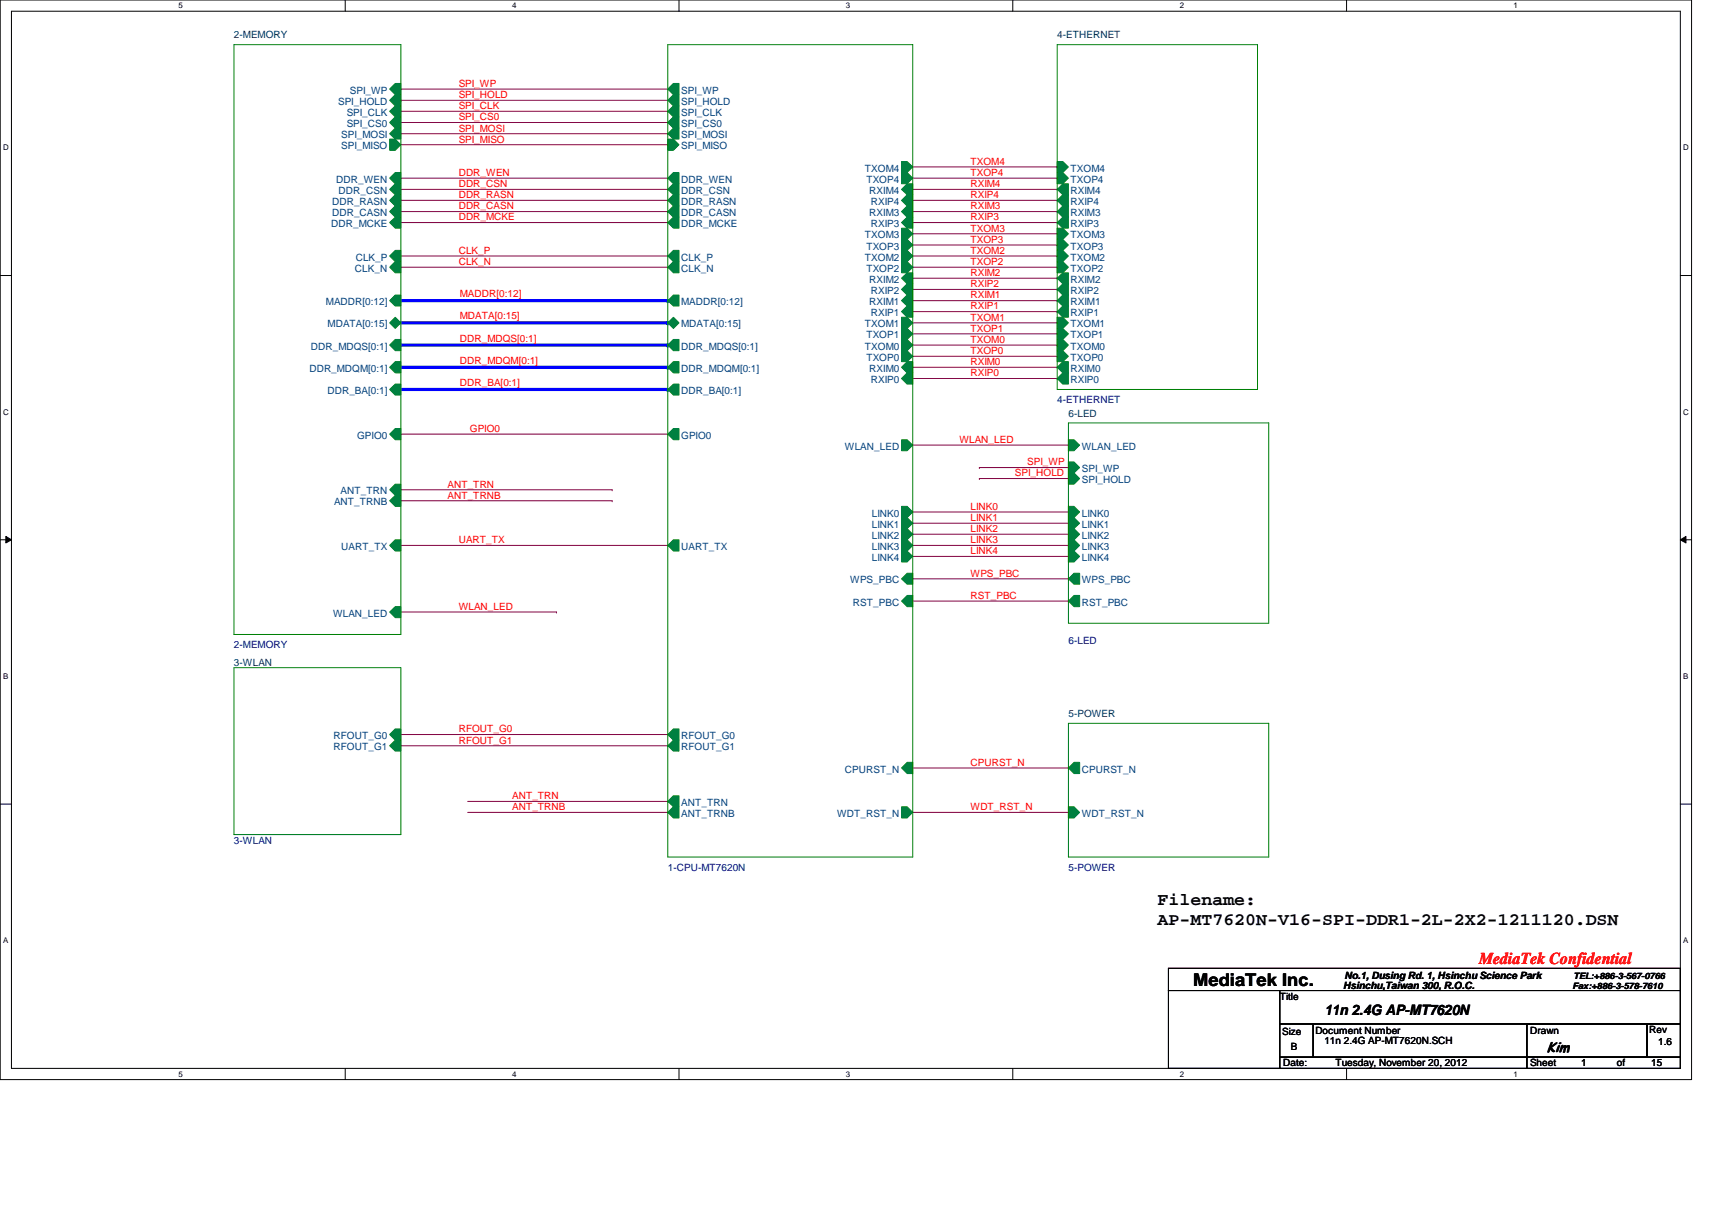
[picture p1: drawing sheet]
<svg xmlns="http://www.w3.org/2000/svg" width="297mm" height="210mm" viewBox="0 0 297 210" stroke-linecap="round" stroke-linejoin="round" font-family="sans-serif">
<defs><g id="words">
<g font-size="3">
<text x="200.8" y="157">Filename:</text>
<text x="200.8" y="160.4">AP-MT7620N-V16-SPI-DDR1-2L-2X2-1211120.DSN</text>
<text x="207" y="171">MediaTek Inc.</text>
</g>
<text font-size="2.9" fill="#f00" x="256.6" y="167.3">MediaTek Confidential</text>
<text font-size="2.5" x="229.8" y="176">11n 2.4G AP-MT7620N</text>
<text font-size="2.4" x="268.4" y="182.4">Kim</text>
<g font-size="1.7" fill="#004040">
<text x="40.6" y="6.6">2-MEMORY</text>
<text x="183.4" y="6.6">4-ETHERNET</text>
<text x="185.4" y="72.3">6-LED</text>
<text x="40.6" y="115.5">3-WLAN</text>
<text x="185.4" y="124.4">5-POWER</text>
</g>
<g font-size="1.7" fill="#004080">
<text x="60.7" y="16.3">SPI_WP</text>
<text x="118.2" y="16.3">SPI_WP</text>
<text x="58.7" y="18.2">SPI_HOLD</text>
<text x="60.2" y="20.1">SPI_CLK</text>
<text x="60.2" y="22.1">SPI_CS0</text>
<text x="118.2" y="20.1">SPI_CLK</text>
<text x="118.2" y="22.1">SPI_CS0</text>
<text x="118.2" y="18.2">SPI_HOLD</text>
<text x="59.2" y="24">SPI_MOSI</text>
<text x="59.2" y="25.9">SPI_MISO</text>
<text x="118.2" y="24">SPI_MOSI</text>
<text x="118.2" y="25.9">SPI_MISO</text>
<text x="150.1" y="29.8">TXOM4</text>
<text x="185.8" y="29.8">TXOM4</text>
<text x="57.6" y="35.6">DDR_RASN</text>
<text x="58.3" y="31.7">DDR_WEN</text>
<text x="58.8" y="33.7">DDR_CSN</text>
<text x="118.2" y="31.7">DDR_WEN</text>
<text x="118.2" y="33.7">DDR_CSN</text>
<text x="118.2" y="35.6">DDR_RASN</text>
<text x="150.3" y="31.7">TXOP4</text>
<text x="150.8" y="33.7">RXIM4</text>
<text x="151.1" y="35.6">RXIP4</text>
<text x="185.8" y="31.7">TXOP4</text>
<text x="185.8" y="33.7">RXIM4</text>
<text x="185.8" y="35.6">RXIP4</text>
<text x="57.5" y="39.4">DDR_MCKE</text>
<text x="57.6" y="37.5">DDR_CASN</text>
<text x="118.2" y="37.5">DDR_CASN</text>
<text x="118.2" y="39.4">DDR_MCKE</text>
<text x="150.1" y="41.4">TXOM3</text>
<text x="150.8" y="37.5">RXIM3</text>
<text x="151.1" y="39.4">RXIP3</text>
<text x="185.8" y="37.5">RXIM3</text>
<text x="185.8" y="39.4">RXIP3</text>
<text x="185.8" y="41.4">TXOM3</text>
<text x="61.6" y="47.2">CLK_N</text>
<text x="61.7" y="45.2">CLK_P</text>
<text x="118.2" y="45.2">CLK_P</text>
<text x="118.2" y="47.2">CLK_N</text>
<text x="150.1" y="45.2">TXOM2</text>
<text x="150.3" y="47.2">TXOP2</text>
<text x="150.3" y="43.3">TXOP3</text>
<text x="185.8" y="43.3">TXOP3</text>
<text x="185.8" y="45.2">TXOM2</text>
<text x="185.8" y="47.2">TXOP2</text>
<text x="56.6" y="53">MADDR[0:12]</text>
<text x="118.2" y="53">MADDR[0:12]</text>
<text x="150.8" y="53">RXIM1</text>
<text x="150.8" y="49.1">RXIM2</text>
<text x="151.1" y="51">RXIP2</text>
<text x="185.8" y="49.1">RXIM2</text>
<text x="185.8" y="51">RXIP2</text>
<text x="185.8" y="53">RXIM1</text>
<text x="56.9" y="56.8">MDATA[0:15]</text>
<text x="118.2" y="56.8">MDATA[0:15]</text>
<text x="150.1" y="56.8">TXOM1</text>
<text x="150.3" y="58.7">TXOP1</text>
<text x="151.1" y="54.9">RXIP1</text>
<text x="185.8" y="54.9">RXIP1</text>
<text x="185.8" y="56.8">TXOM1</text>
<text x="185.8" y="58.7">TXOP1</text>
<text x="53.7" y="64.5">DDR_MDQM[0:1]</text>
<text x="53.9" y="60.7">DDR_MDQS[0:1]</text>
<text x="118.2" y="60.7">DDR_MDQS[0:1]</text>
<text x="118.2" y="64.5">DDR_MDQM[0:1]</text>
<text x="150.1" y="60.7">TXOM0</text>
<text x="150.3" y="62.6">TXOP0</text>
<text x="150.8" y="64.5">RXIM0</text>
<text x="185.8" y="60.7">TXOM0</text>
<text x="185.8" y="62.6">TXOP0</text>
<text x="185.8" y="64.5">RXIM0</text>
<text x="56.8" y="68.4">DDR_BA[0:1]</text>
<text x="118.2" y="68.4">DDR_BA[0:1]</text>
<text x="151.1" y="66.5">RXIP0</text>
<text x="185.8" y="66.5">RXIP0</text>
<text x="62" y="76.1">GPIO0</text>
<text x="118.2" y="76.1">GPIO0</text>
<text x="146.6" y="78">WLAN_LED</text>
<text x="187.7" y="78">WLAN_LED</text>
<text x="187.7" y="81.9">SPI_WP</text>
<text x="187.7" y="83.8">SPI_HOLD</text>
<text x="58" y="87.7">ANT_TRNB</text>
<text x="59.1" y="85.8">ANT_TRN</text>
<text x="151.3" y="89.6">LINK0</text>
<text x="187.7" y="89.6">LINK0</text>
<text x="59.2" y="95.4">UART_TX</text>
<text x="118.2" y="95.4">UART_TX</text>
<text x="151.3" y="95.4">LINK3</text>
<text x="151.3" y="93.5">LINK2</text>
<text x="151.3" y="91.6">LINK1</text>
<text x="187.7" y="91.6">LINK1</text>
<text x="187.7" y="93.5">LINK2</text>
<text x="187.7" y="95.4">LINK3</text>
<text x="147.5" y="101.2">WPS_PBC</text>
<text x="151.3" y="97.3">LINK4</text>
<text x="187.7" y="97.3">LINK4</text>
<text x="187.7" y="101.2">WPS_PBC</text>
<text x="57.8" y="107">WLAN_LED</text>
<text x="148" y="105.1">RST_PBC</text>
<text x="187.7" y="105.1">RST_PBC</text>
<text x="57.9" y="128.2">RFOUT_G0</text>
<text x="57.9" y="130.2">RFOUT_G1</text>
<text x="118.2" y="128.2">RFOUT_G0</text>
<text x="118.2" y="130.2">RFOUT_G1</text>
<text x="146.6" y="134">CPURST_N</text>
<text x="187.7" y="134">CPURST_N</text>
<text x="118.2" y="139.8">ANT_TRN</text>
<text x="118.2" y="141.7">ANT_TRNB</text>
<text x="145.2" y="141.7">WDT_RST_N</text>
<text x="187.7" y="141.7">WDT_RST_N</text>
</g>
<g font-size="1.7" fill="#f00">
<text x="79.6" y="17">SPI_HOLD</text>
<text x="79.6" y="15.1">SPI_WP</text>
<text x="79.6" y="18.9">SPI_CLK</text>
<text x="79.6" y="22.8">SPI_MOSI</text>
<text x="79.6" y="20.9">SPI_CS0</text>
<text x="79.6" y="24.7">SPI_MISO</text>
<text x="168.4" y="28.6">TXOM4</text>
<text x="79.6" y="32.5">DDR_CSN</text>
<text x="79.6" y="34.4">DDR_RASN</text>
<text x="79.6" y="30.5">DDR_WEN</text>
<text x="168.4" y="32.5">RXIM4</text>
<text x="168.4" y="34.4">RXIP4</text>
<text x="168.4" y="30.5">TXOP4</text>
<text x="79.6" y="36.3">DDR_CASN</text>
<text x="79.6" y="38.2">DDR_MCKE</text>
<text x="168.4" y="40.2">TXOM3</text>
<text x="168.4" y="36.3">RXIM3</text>
<text x="168.4" y="38.2">RXIP3</text>
<text x="79.6" y="46">CLK_N</text>
<text x="79.6" y="44">CLK_P</text>
<text x="168.4" y="42.1">TXOP3</text>
<text x="168.4" y="46">TXOP2</text>
<text x="168.4" y="44">TXOM2</text>
<text x="168.4" y="47.9">RXIM2</text>
<text x="79.8" y="51.6">MADDR[0:12]</text>
<text x="168.4" y="49.8">RXIP2</text>
<text x="168.4" y="51.8">RXIM1</text>
<text x="168.4" y="53.7">RXIP1</text>
<text x="79.8" y="55.4">MDATA[0:15]</text>
<text x="79.8" y="59.3">DDR_MDQS[0:1]</text>
<text x="168.4" y="57.5">TXOP1</text>
<text x="168.4" y="59.5">TXOM0</text>
<text x="168.4" y="55.6">TXOM1</text>
<text x="79.8" y="63.1">DDR_MDQM[0:1]</text>
<text x="168.4" y="61.4">TXOP0</text>
<text x="168.4" y="65.3">RXIP0</text>
<text x="168.4" y="63.3">RXIM0</text>
<text x="79.8" y="67">DDR_BA[0:1]</text>
<text x="81.5" y="74.9">GPIO0</text>
<text x="166.5" y="76.8">WLAN_LED</text>
<text x="176.1" y="82.6">SPI_HOLD</text>
<text x="178.2" y="80.7">SPI_WP</text>
<text x="77.6" y="86.5">ANT_TRNB</text>
<text x="77.6" y="84.6">ANT_TRN</text>
<text x="168.4" y="88.4">LINK0</text>
<text x="79.6" y="94.2">UART_TX</text>
<text x="168.4" y="90.4">LINK1</text>
<text x="168.4" y="92.3">LINK2</text>
<text x="168.4" y="94.2">LINK3</text>
<text x="168.4" y="96.1">LINK4</text>
<text x="168.4" y="100">WPS_PBC</text>
<text x="79.6" y="105.8">WLAN_LED</text>
<text x="168.4" y="103.9">RST_PBC</text>
<text x="79.6" y="129">RFOUT_G1</text>
<text x="79.6" y="127">RFOUT_G0</text>
<text x="168.4" y="132.8">CPURST_N</text>
<text x="88.9" y="138.6">ANT_TRN</text>
<text x="88.9" y="140.5">ANT_TRNB</text>
<text x="168.4" y="140.5">WDT_RST_N</text>
</g>
<g font-size="1.7" fill="#000080">
<text x="183.4" y="70">4-ETHERNET</text>
<text x="40.6" y="112.4">2-MEMORY</text>
<text x="185.4" y="111.7">6-LED</text>
<text x="40.6" y="146.4">3-WLAN</text>
<text x="115.9" y="151">1-CPU-MT7620N</text>
<text x="185.4" y="151">5-POWER</text>
</g>
<g font-size="1.7">
<text x="222" y="173.4">Title</text>
<text x="233" y="171.5">Hsinchu,Taiwan 300, R.O.C.</text>
<text x="233.3" y="169.8">No.1, Dusing Rd. 1, Hsinchu Science Park</text>
<text x="222.5" y="179.6">Size</text>
<text x="228.2" y="179.4">Document Number</text>
<text x="265.5" y="179.4">Drawn</text>
<text x="286.1" y="179.2">Rev</text>
<text x="222.6" y="185">Date:</text>
<text x="224" y="182.1">B</text>
<text x="229.8" y="181.1">11n 2.4G AP-MT7620N.SCH</text>
<text x="231.7" y="185">Tuesday, November 20, 2012</text>
<text x="265.5" y="185">Sheet</text>
<text x="274.4" y="185">1</text>
<text x="280.5" y="185">of</text>
<text x="286.5" y="185">15</text>
<text x="287.7" y="181.4">1.6</text>
</g>
<g font-size="1.5">
<text x="272.8" y="171.5">Fax:+886-3-578-7610</text>
<text x="273" y="169.8">TEL:+886-3-567-0766</text>
</g>
<g font-size="1.4">
<text x="30.9" y="1.4">5</text>
<text x="88.9" y="1.4">4</text>
<text x="146.8" y="1.4">3</text>
<text x="204.7" y="1.4">2</text>
<text x="262.6" y="1.4">1</text>
<text x=".5" y="26.1">D</text>
<text x="292.1" y="26.1">D</text>
<text x=".5" y="71.9">C</text>
<text x="292.1" y="71.9">C</text>
<text x=".5" y="117.8">B</text>
<text x="292.1" y="117.8">B</text>
<text x=".5" y="163.6">A</text>
<text x="292.1" y="163.6">A</text>
<text x="30.9" y="186.8">5</text>
<text x="88.9" y="186.8">4</text>
<text x="146.8" y="186.8">3</text>
<text x="204.7" y="186.8">2</text>
<text x="262.6" y="186.8">1</text>
</g>
</g></defs>
<path d="M0 0h293.5v187.3h-293.5zM2 1.9h289.5v183.4h-289.5z" fill="none" stroke="#000" stroke-width=".17"/>
<g fill="#fff">
<path d="M30.9 .2h.8v1.5h-.8z"/>
<path d="M30.9 185.5h.8v1.6h-.8z"/>
</g>
<path d="M59.9 0v1.9M59.9 185.3v2" fill="none" stroke="#000" stroke-width=".17"/>
<g fill="#fff">
<path d="M88.9 .2h.7v1.5h-.7z"/>
<path d="M88.9 185.5h.7v1.6h-.7z"/>
</g>
<path d="M117.8 0v1.9M117.8 185.3v2" fill="none" stroke="#000" stroke-width=".17"/>
<g fill="#fff">
<path d="M146.8 .2h.7v1.5h-.7z"/>
<path d="M146.8 185.5h.7v1.6h-.7z"/>
</g>
<path d="M175.7 0v1.9M175.7 185.3v2" fill="none" stroke="#000" stroke-width=".17"/>
<g fill="#fff">
<path d="M204.7 .2h.7v1.5h-.7z"/>
<path d="M204.7 185.5h.7v1.6h-.7z"/>
</g>
<path d="M233.6 0v1.9M233.6 185.3v2" fill="none" stroke="#000" stroke-width=".17"/>
<g fill="#fff">
<path d="M262.6 .2h.8v1.5h-.8z"/>
<path d="M262.6 185.5h.8v1.6h-.8z"/>
<path d="M.5 24.8h1v1.6h-1z"/>
<path d="M292.1 24.8h.9v1.6h-.9z"/>
<path d="M.5 70.7h1v1.5h-1z"/>
<path d="M292.1 70.7h.9v1.5h-.9z"/>
</g>
<path d="M0 47.8h2M291.5 47.8h2" fill="none" stroke="#000" stroke-width=".17"/>
<g fill="#fff">
<path d="M.5 116.5h.9v1.6h-.9z"/>
<path d="M292.1 116.5h.8v1.6h-.8z"/>
</g>
<path d="M0 93.6h2M1 93l1 .6-1 .6zM291.5 93.6l1-.6v1.2zM291.5 93.6h2" fill="none" stroke="#000" stroke-width=".17"/>
<path d="M1 93l1 .6-1 .6zM291.5 93.6l1-.6v1.2z" fill="#000"/>
<g fill="#fff">
<path d="M.5 162.4h.9v1.5h-.9z"/>
<path d="M292.1 162.4h.8v1.5h-.8z"/>
</g>
<path d="M0 139.5h2M291.5 139.5h2" fill="none" stroke="#000" stroke-width=".17"/>
<g fill="none" stroke="#800040" stroke-width=".17">
<path d="M69.6 19.3h46.3M115.9 19.3h.1M69.6 32.9h46.3M69.6 36.7h46.3M115.9 32.9h.1M115.9 36.7h.1M158.4 36.7h25M183.4 36.7h.1M69.6 46.4h46.3M69.6 44.4h46.3M115.9 46.4h.1M115.9 44.4h.1"/>
<path d="M158.4 46.4h25M158.4 42.5h25M158.4 44.4h25M158.4 40.6h25M158.4 57.9h25M183.4 42.5h.1M183.4 40.6h.1M183.4 46.4h.1M183.4 44.4h.1M183.4 57.9h.1M158.4 61.8h25M183.4 61.8h.1"/>
<path d="M69.6 86.9h36.6M69.6 85h36.6M106.2 86.9h.1M106.2 85h.1M158.4 88.8h27M158.4 96.5h27M158.4 90.8h27M185.4 88.8h.1M185.4 96.5h.1M185.4 90.8h.1M81.1 139h34.8M115.9 139h.1"/>
<path d="M158.4 133.2h27M185.4 133.2h.1M81.1 140.9h34.8M115.9 140.9h.1"/>
</g>
<path d="M69.6 52.2h46.3" fill="none" stroke="#00f" stroke-width=".55"/>
<circle cx="115.9" cy="52.2" r=".28" fill="#00f"/>
<g fill="none" stroke="#800040" stroke-width=".17">
<path d="M69.6 38.6h46.3M69.6 34.8h46.3M115.9 38.6h.1M115.9 34.8h.1M158.4 38.6h25M158.4 32.9h25M158.4 34.8h25M158.4 30.9h25M183.4 32.9h.1M183.4 38.6h.1M183.4 34.8h.1M183.4 30.9h.1"/>
<path d="M158.4 50.2h25M158.4 48.3h25M158.4 59.9h25M183.4 50.2h.1M183.4 48.3h.1M183.4 59.9h.1M158.4 65.7h25M183.4 65.7h.1M69.6 94.6h46.3M115.9 94.6h.1M158.4 92.7h27M158.4 94.6h27"/>
<path d="M185.4 92.7h.1M185.4 94.6h.1M69.6 129.4h46.3M115.9 129.4h.1"/>
</g>
<path d="M69.6 56h46.3" fill="none" stroke="#00f" stroke-width=".55"/>
<circle cx="115.9" cy="56" r=".28" fill="#00f"/>
<path d="M69.6 30.9h46.3M69.6 25.1h46.3M115.9 30.9h.1M115.9 25.1h.1M158.4 52.2h25M183.4 52.2h.1" fill="none" stroke="#800040" stroke-width=".17"/>
<path d="M69.6 63.7h46.3" fill="none" stroke="#00f" stroke-width=".55"/>
<circle cx="115.9" cy="63.7" r=".28" fill="#00f"/>
<path d="M158.4 29h25M183.4 29h.1M69.6 127.4h46.3M115.9 127.4h.1" fill="none" stroke="#800040" stroke-width=".17"/>
<path d="M69.6 59.9h46.3" fill="none" stroke="#00f" stroke-width=".55"/>
<circle cx="115.9" cy="59.9" r=".28" fill="#00f"/>
<path d="M69.6 23.2h46.3M115.9 23.2h.1M158.4 56h25M183.4 56h.1M158.4 63.7h25M183.4 63.7h.1" fill="none" stroke="#800040" stroke-width=".17"/>
<path d="M69.6 67.6h46.3" fill="none" stroke="#00f" stroke-width=".55"/>
<circle cx="115.9" cy="67.6" r=".28" fill="#00f"/>
<g fill="none" stroke="#800040" stroke-width=".17">
<path d="M69.6 17.4h.1M69.6 15.5h.1M69.6 17.4h46.3M69.6 15.5h46.3M69.6 21.3h46.3M115.9 21.3h.1M158.4 54.1h25M183.4 54.1h.1M69.6 75.3h46.3M115.9 75.3h.1M158.4 77.2h27M185.4 77.2h.1"/>
<path d="M169.9 83h.1M169.9 81.1h.1M169.9 83h15.5M169.9 81.1h15.5M69.6 106.2h27M96.6 106.2h.1M158.4 100.4h27M158.4 104.3h27M185.4 100.4h.1M185.4 104.3h.1M158.4 140.9h27M185.4 140.9h.1"/>
</g>
<path d="M202.7 168h88.8v3.8h-88.8zM202.7 171.8h19.3v13.5h-19.3zM222 171.8h69.5v5.8h-69.5zM222 177.6h5.8v5.8h-5.8zM227.8 177.6h57.9v5.8h-57.9zM264.9 177.6h20.8v5.8h-20.8zM264.9 177.6h.1M264.9 177.6v5.8M285.7 177.6h5.8v5.8h-5.8zM222 183.4h42.9v1.9h-42.9zM264.9 183.4h26.6v1.9h-26.6z" fill="none" stroke="#000" stroke-width=".17"/>
<path d="M115.9 19.3l.9-.9h1v1.9h-1z" fill-rule="evenodd" fill="#008040"/>
<path d="M115.9 19.3l.9-.9h1v1.9h-1z" fill="none" stroke="#008040" stroke-width=".17"/>
<path d="M115.9 30.9l.9-1h1v2h-1z" fill-rule="evenodd" fill="#008040"/>
<path d="M115.9 30.9l.9-1h1v2h-1z" fill="none" stroke="#008040" stroke-width=".17"/>
<path d="M115.9 32.9l.9-1h1v1.9h-1z" fill-rule="evenodd" fill="#008040"/>
<path d="M115.9 32.9l.9-1h1v1.9h-1z" fill="none" stroke="#008040" stroke-width=".17"/>
<path d="M115.9 44.4l.9-1h1v2h-1z" fill-rule="evenodd" fill="#008040"/>
<path d="M115.9 44.4l.9-1h1v2h-1z" fill="none" stroke="#008040" stroke-width=".17"/>
<path d="M115.9 21.3l.9-1h1v1.9h-1z" fill-rule="evenodd" fill="#008040"/>
<path d="M115.9 21.3l.9-1h1v1.9h-1z" fill="none" stroke="#008040" stroke-width=".17"/>
<path d="M115.9 34.8l.9-1h1v1.9h-1z" fill-rule="evenodd" fill="#008040"/>
<path d="M115.9 34.8l.9-1h1v1.9h-1z" fill="none" stroke="#008040" stroke-width=".17"/>
<path d="M115.9 52.2l.9-1h1v1.9h-1z" fill-rule="evenodd" fill="#008040"/>
<path d="M115.9 52.2l.9-1h1v1.9h-1z" fill="none" stroke="#008040" stroke-width=".17"/>
<path d="M115.9 56l.9-1 1 1-1 1z" fill="#008040"/>
<path d="M115.9 56l.9-1 1 1-1 1z" fill="none" stroke="#008040" stroke-width=".17"/>
<path d="M156.4 28h1l1 1-1 .9h-1z" fill-rule="evenodd" fill="#008040"/>
<path d="M156.4 28h1l1 1-1 .9h-1z" fill="none" stroke="#008040" stroke-width=".17"/>
<path d="M156.4 29.9h1l1 1-1 1h-1z" fill-rule="evenodd" fill="#008040"/>
<path d="M156.4 29.9h1l1 1-1 1h-1z" fill="none" stroke="#008040" stroke-width=".17"/>
<path d="M156.4 32.9l1-1h1v1.9h-1z" fill-rule="evenodd" fill="#008040"/>
<path d="M156.4 32.9l1-1h1v1.9h-1z" fill="none" stroke="#008040" stroke-width=".17"/>
<path d="M156.4 34.8l1-1h1v1.9h-1z" fill-rule="evenodd" fill="#008040"/>
<path d="M156.4 34.8l1-1h1v1.9h-1z" fill="none" stroke="#008040" stroke-width=".17"/>
<path d="M115.9 139l.9-1h1v2h-1z" fill-rule="evenodd" fill="#008040"/>
<path d="M115.9 139l.9-1h1v2h-1z" fill="none" stroke="#008040" stroke-width=".17"/>
<path d="M115.9 140.9l.9-.9h1v1.9h-1z" fill-rule="evenodd" fill="#008040"/>
<path d="M115.9 140.9l.9-.9h1v1.9h-1z" fill="none" stroke="#008040" stroke-width=".17"/>
<path d="M156.4 133.2l1-1h1v2h-1z" fill-rule="evenodd" fill="#008040"/>
<path d="M156.4 133.2l1-1h1v2h-1z" fill="none" stroke="#008040" stroke-width=".17"/>
<path d="M115.9 127.4l.9-1h1v2h-1z" fill-rule="evenodd" fill="#008040"/>
<path d="M115.9 127.4l.9-1h1v2h-1z" fill="none" stroke="#008040" stroke-width=".17"/>
<path d="M115.9 129.4l.9-1h1v1.9h-1z" fill-rule="evenodd" fill="#008040"/>
<path d="M115.9 129.4l.9-1h1v1.9h-1z" fill="none" stroke="#008040" stroke-width=".17"/>
<path d="M156.4 93.6h1l1 1-1 1h-1z" fill-rule="evenodd" fill="#008040"/>
<path d="M156.4 93.6h1l1 1-1 1h-1z" fill="none" stroke="#008040" stroke-width=".17"/>
<path d="M156.4 91.7h1l1 1-1 .9h-1z" fill-rule="evenodd" fill="#008040"/>
<path d="M156.4 91.7h1l1 1-1 .9h-1z" fill="none" stroke="#008040" stroke-width=".17"/>
<path d="M156.4 87.8h1l1 1-1 1h-1z" fill-rule="evenodd" fill="#008040"/>
<path d="M156.4 87.8h1l1 1-1 1h-1z" fill="none" stroke="#008040" stroke-width=".17"/>
<path d="M156.4 89.8h1l1 1-1 .9h-1z" fill-rule="evenodd" fill="#008040"/>
<path d="M156.4 89.8h1l1 1-1 .9h-1z" fill="none" stroke="#008040" stroke-width=".17"/>
<path d="M156.4 95.6h1l1 .9-1 1h-1z" fill-rule="evenodd" fill="#008040"/>
<path d="M156.4 95.6h1l1 .9-1 1h-1z" fill="none" stroke="#008040" stroke-width=".17"/>
<path d="M156.4 36.7l1-1h1v2h-1z" fill-rule="evenodd" fill="#008040"/>
<path d="M156.4 36.7l1-1h1v2h-1z" fill="none" stroke="#008040" stroke-width=".17"/>
<path d="M156.4 65.7l1-1h1v1.9h-1z" fill-rule="evenodd" fill="#008040"/>
<path d="M156.4 65.7l1-1h1v1.9h-1z" fill="none" stroke="#008040" stroke-width=".17"/>
<path d="M156.4 54.1l1-1h1v1.9h-1z" fill-rule="evenodd" fill="#008040"/>
<path d="M156.4 54.1l1-1h1v1.9h-1z" fill="none" stroke="#008040" stroke-width=".17"/>
<path d="M156.4 50.2l1-1h1v2h-1z" fill-rule="evenodd" fill="#008040"/>
<path d="M156.4 50.2l1-1h1v2h-1z" fill="none" stroke="#008040" stroke-width=".17"/>
<path d="M156.4 38.6l1-.9h1v1.9h-1z" fill-rule="evenodd" fill="#008040"/>
<path d="M156.4 38.6l1-.9h1v1.9h-1z" fill="none" stroke="#008040" stroke-width=".17"/>
<path d="M156.4 63.7l1-1h1v2h-1z" fill-rule="evenodd" fill="#008040"/>
<path d="M156.4 63.7l1-1h1v2h-1z" fill="none" stroke="#008040" stroke-width=".17"/>
<path d="M156.4 52.2l1-1h1v1.9h-1z" fill-rule="evenodd" fill="#008040"/>
<path d="M156.4 52.2l1-1h1v1.9h-1z" fill="none" stroke="#008040" stroke-width=".17"/>
<path d="M156.4 48.3l1-1h1v1.9h-1z" fill-rule="evenodd" fill="#008040"/>
<path d="M156.4 48.3l1-1h1v1.9h-1z" fill="none" stroke="#008040" stroke-width=".17"/>
<path d="M156.4 60.8h1l1 1-1 .9h-1z" fill-rule="evenodd" fill="#008040"/>
<path d="M156.4 60.8h1l1 1-1 .9h-1z" fill="none" stroke="#008040" stroke-width=".17"/>
<path d="M156.4 57h1l1 .9-1 1h-1z" fill-rule="evenodd" fill="#008040"/>
<path d="M156.4 57h1l1 .9-1 1h-1z" fill="none" stroke="#008040" stroke-width=".17"/>
<path d="M156.4 45.4h1l1 1-1 .9h-1z" fill-rule="evenodd" fill="#008040"/>
<path d="M156.4 45.4h1l1 1-1 .9h-1z" fill="none" stroke="#008040" stroke-width=".17"/>
<path d="M156.4 41.5h1l1 1-1 .9h-1z" fill-rule="evenodd" fill="#008040"/>
<path d="M156.4 41.5h1l1 1-1 .9h-1z" fill="none" stroke="#008040" stroke-width=".17"/>
<path d="M156.4 58.9h1l1 1-1 .9h-1z" fill-rule="evenodd" fill="#008040"/>
<path d="M156.4 58.9h1l1 1-1 .9h-1z" fill="none" stroke="#008040" stroke-width=".17"/>
<path d="M156.4 55h1l1 1-1 1h-1z" fill-rule="evenodd" fill="#008040"/>
<path d="M156.4 55h1l1 1-1 1h-1z" fill="none" stroke="#008040" stroke-width=".17"/>
<path d="M156.4 43.4h1l1 1-1 1h-1z" fill-rule="evenodd" fill="#008040"/>
<path d="M156.4 43.4h1l1 1-1 1h-1z" fill="none" stroke="#008040" stroke-width=".17"/>
<path d="M156.4 39.6h1l1 1-1 .9h-1z" fill-rule="evenodd" fill="#008040"/>
<path d="M156.4 39.6h1l1 1-1 .9h-1z" fill="none" stroke="#008040" stroke-width=".17"/>
<path d="M156.4 100.4l1-1h1v1.9h-1z" fill-rule="evenodd" fill="#008040"/>
<path d="M156.4 100.4l1-1h1v1.9h-1z" fill="none" stroke="#008040" stroke-width=".17"/>
<path d="M115.9 59.9l.9-1h1v1.9h-1z" fill-rule="evenodd" fill="#008040"/>
<path d="M115.9 59.9l.9-1h1v1.9h-1z" fill="none" stroke="#008040" stroke-width=".17"/>
<path d="M115.9 63.7l.9-1h1v2h-1z" fill-rule="evenodd" fill="#008040"/>
<path d="M115.9 63.7l.9-1h1v2h-1z" fill="none" stroke="#008040" stroke-width=".17"/>
<path d="M115.9 46.4l.9-1h1v1.9h-1z" fill-rule="evenodd" fill="#008040"/>
<path d="M115.9 46.4l.9-1h1v1.9h-1z" fill="none" stroke="#008040" stroke-width=".17"/>
<path d="M115.9 36.7l.9-1h1v2h-1z" fill-rule="evenodd" fill="#008040"/>
<path d="M115.9 36.7l.9-1h1v2h-1z" fill="none" stroke="#008040" stroke-width=".17"/>
<path d="M115.9 67.6l.9-1h1v1.9h-1z" fill-rule="evenodd" fill="#008040"/>
<path d="M115.9 67.6l.9-1h1v1.9h-1z" fill="none" stroke="#008040" stroke-width=".17"/>
<path d="M115.9 38.6l.9-.9h1v1.9h-1z" fill-rule="evenodd" fill="#008040"/>
<path d="M115.9 38.6l.9-.9h1v1.9h-1z" fill="none" stroke="#008040" stroke-width=".17"/>
<path d="M115.9 23.2l.9-1h1v1.9h-1z" fill-rule="evenodd" fill="#008040"/>
<path d="M115.9 23.2l.9-1h1v1.9h-1z" fill="none" stroke="#008040" stroke-width=".17"/>
<path d="M115.9 24.1h.9l1 1-1 1h-.9z" fill-rule="evenodd" fill="#008040"/>
<path d="M115.9 24.1h.9l1 1-1 1h-.9z" fill="none" stroke="#008040" stroke-width=".17"/>
<path d="M115.9 94.6l.9-1h1v2h-1z" fill-rule="evenodd" fill="#008040"/>
<path d="M115.9 94.6l.9-1h1v2h-1z" fill="none" stroke="#008040" stroke-width=".17"/>
<path d="M156.4 76.3h1l1 .9-1 1h-1z" fill-rule="evenodd" fill="#008040"/>
<path d="M156.4 76.3h1l1 .9-1 1h-1z" fill="none" stroke="#008040" stroke-width=".17"/>
<path d="M156.4 140h1l1 .9-1 1h-1z" fill-rule="evenodd" fill="#008040"/>
<path d="M156.4 140h1l1 .9-1 1h-1z" fill="none" stroke="#008040" stroke-width=".17"/>
<path d="M156.4 104.3l1-1h1v1.9h-1z" fill-rule="evenodd" fill="#008040"/>
<path d="M156.4 104.3l1-1h1v1.9h-1z" fill="none" stroke="#008040" stroke-width=".17"/>
<path d="M115.9 17.4l.9-1h1v2h-1z" fill-rule="evenodd" fill="#008040"/>
<path d="M115.9 17.4l.9-1h1v2h-1z" fill="none" stroke="#008040" stroke-width=".17"/>
<path d="M115.9 15.5l.9-1h1v1.9h-1z" fill-rule="evenodd" fill="#008040"/>
<path d="M115.9 15.5l.9-1h1v1.9h-1z" fill="none" stroke="#008040" stroke-width=".17"/>
<path d="M115.9 75.3l.9-1h1v2h-1z" fill-rule="evenodd" fill="#008040"/>
<path d="M115.9 75.3l.9-1h1v2h-1z" fill="none" stroke="#008040" stroke-width=".17"/>
<path d="M115.9 7.7h42.5v141h-42.5z" fill="none" stroke="#008000" stroke-width=".17"/>
<path d="M185.4 133.2l.9-1h1v2h-1z" fill-rule="evenodd" fill="#008040"/>
<path d="M185.4 133.2l.9-1h1v2h-1z" fill="none" stroke="#008040" stroke-width=".17"/>
<path d="M185.4 140h.9l1 .9-1 1h-.9z" fill-rule="evenodd" fill="#008040"/>
<path d="M185.4 140h.9l1 .9-1 1h-.9z" fill="none" stroke="#008040" stroke-width=".17"/>
<path d="M185.4 125.5h34.7v23.2h-34.7z" fill="none" stroke="#008000" stroke-width=".17"/>
<path d="M67.6 19.3l1-.9h1v1.9h-1z" fill-rule="evenodd" fill="#008040"/>
<path d="M67.6 19.3l1-.9h1v1.9h-1z" fill="none" stroke="#008040" stroke-width=".17"/>
<path d="M68.6 31.9h1v1.9h-1l-1-.9z" fill-rule="evenodd" fill="#008040"/>
<path d="M68.6 31.9h1v1.9h-1l-1-.9z" fill="none" stroke="#008040" stroke-width=".17"/>
<path d="M67.6 30.9l1-1h1v2h-1z" fill-rule="evenodd" fill="#008040"/>
<path d="M67.6 30.9l1-1h1v2h-1z" fill="none" stroke="#008040" stroke-width=".17"/>
<path d="M67.6 44.4l1-1h1v2h-1z" fill-rule="evenodd" fill="#008040"/>
<path d="M67.6 44.4l1-1h1v2h-1z" fill="none" stroke="#008040" stroke-width=".17"/>
<path d="M68.6 20.3h1v1.9h-1l-1-.9z" fill-rule="evenodd" fill="#008040"/>
<path d="M68.6 20.3h1v1.9h-1l-1-.9z" fill="none" stroke="#008040" stroke-width=".17"/>
<path d="M68.6 33.8h1v1.9h-1l-1-.9z" fill-rule="evenodd" fill="#008040"/>
<path d="M68.6 33.8h1v1.9h-1l-1-.9z" fill="none" stroke="#008040" stroke-width=".17"/>
<path d="M67.6 52.2l1-1h1v1.9h-1z" fill-rule="evenodd" fill="#008040"/>
<path d="M67.6 52.2l1-1h1v1.9h-1z" fill="none" stroke="#008040" stroke-width=".17"/>
<path d="M67.6 56l1-1 1 1-1 1z" fill="#008040"/>
<path d="M67.6 56l1-1 1 1-1 1z" fill="none" stroke="#008040" stroke-width=".17"/>
<path d="M68.6 58.9h1v1.9h-1l-1-.9z" fill-rule="evenodd" fill="#008040"/>
<path d="M68.6 58.9h1v1.9h-1l-1-.9z" fill="none" stroke="#008040" stroke-width=".17"/>
<path d="M67.6 63.7l1-1h1v2h-1z" fill-rule="evenodd" fill="#008040"/>
<path d="M67.6 63.7l1-1h1v2h-1z" fill="none" stroke="#008040" stroke-width=".17"/>
<path d="M68.6 45.4h1v1.9h-1l-1-.9z" fill-rule="evenodd" fill="#008040"/>
<path d="M68.6 45.4h1v1.9h-1l-1-.9z" fill="none" stroke="#008040" stroke-width=".17"/>
<path d="M68.6 35.7h1v2h-1l-1-1z" fill-rule="evenodd" fill="#008040"/>
<path d="M68.6 35.7h1v2h-1l-1-1z" fill="none" stroke="#008040" stroke-width=".17"/>
<path d="M67.6 67.6l1-1h1v1.9h-1z" fill-rule="evenodd" fill="#008040"/>
<path d="M67.6 67.6l1-1h1v1.9h-1z" fill="none" stroke="#008040" stroke-width=".17"/>
<path d="M67.6 38.6l1-.9h1v1.9h-1z" fill-rule="evenodd" fill="#008040"/>
<path d="M67.6 38.6l1-.9h1v1.9h-1z" fill="none" stroke="#008040" stroke-width=".17"/>
<path d="M67.6 23.2l1-1h1v1.9h-1z" fill-rule="evenodd" fill="#008040"/>
<path d="M67.6 23.2l1-1h1v1.9h-1z" fill="none" stroke="#008040" stroke-width=".17"/>
<path d="M67.6 24.1h1l1 1-1 1h-1z" fill-rule="evenodd" fill="#008040"/>
<path d="M67.6 24.1h1l1 1-1 1h-1z" fill="none" stroke="#008040" stroke-width=".17"/>
<path d="M67.6 86.9l1-1h1v1.9h-1z" fill-rule="evenodd" fill="#008040"/>
<path d="M67.6 86.9l1-1h1v1.9h-1z" fill="none" stroke="#008040" stroke-width=".17"/>
<path d="M67.6 85l1-1h1v1.9h-1z" fill-rule="evenodd" fill="#008040"/>
<path d="M67.6 85l1-1h1v1.9h-1z" fill="none" stroke="#008040" stroke-width=".17"/>
<path d="M67.6 94.6l1-1h1v2h-1z" fill-rule="evenodd" fill="#008040"/>
<path d="M67.6 94.6l1-1h1v2h-1z" fill="none" stroke="#008040" stroke-width=".17"/>
<path d="M67.6 106.2l1-1h1v1.9h-1z" fill-rule="evenodd" fill="#008040"/>
<path d="M67.6 106.2l1-1h1v1.9h-1z" fill="none" stroke="#008040" stroke-width=".17"/>
<path d="M67.6 17.4l1-1h1v2h-1z" fill-rule="evenodd" fill="#008040"/>
<path d="M67.6 17.4l1-1h1v2h-1z" fill="none" stroke="#008040" stroke-width=".17"/>
<path d="M68.6 14.5h1v1.9h-1l-1-.9z" fill-rule="evenodd" fill="#008040"/>
<path d="M68.6 14.5h1v1.9h-1l-1-.9z" fill="none" stroke="#008040" stroke-width=".17"/>
<path d="M68.6 74.3h1v2h-1l-1-1z" fill-rule="evenodd" fill="#008040"/>
<path d="M68.6 74.3h1v2h-1l-1-1z" fill="none" stroke="#008040" stroke-width=".17"/>
<path d="M40.6 7.7h29v102.4h-29z" fill="none" stroke="#008000" stroke-width=".17"/>
<path d="M67.6 127.4l1-1h1v2h-1z" fill-rule="evenodd" fill="#008040"/>
<path d="M67.6 127.4l1-1h1v2h-1z" fill="none" stroke="#008040" stroke-width=".17"/>
<path d="M67.6 129.4l1-1h1v1.9h-1z" fill-rule="evenodd" fill="#008040"/>
<path d="M67.6 129.4l1-1h1v1.9h-1z" fill="none" stroke="#008040" stroke-width=".17"/>
<path d="M40.6 115.8h29v29h-29z" fill="none" stroke="#008000" stroke-width=".17"/>
<path d="M183.4 28h1l1 1-1 .9h-1z" fill-rule="evenodd" fill="#008040"/>
<path d="M183.4 28h1l1 1-1 .9h-1z" fill="none" stroke="#008040" stroke-width=".17"/>
<path d="M183.4 29.9h1l1 1-1 1h-1z" fill-rule="evenodd" fill="#008040"/>
<path d="M183.4 29.9h1l1 1-1 1h-1z" fill="none" stroke="#008040" stroke-width=".17"/>
<path d="M183.4 32.9l1-1h1v1.9h-1z" fill-rule="evenodd" fill="#008040"/>
<path d="M183.4 32.9l1-1h1v1.9h-1z" fill="none" stroke="#008040" stroke-width=".17"/>
<path d="M183.4 34.8l1-1h1v1.9h-1z" fill-rule="evenodd" fill="#008040"/>
<path d="M183.4 34.8l1-1h1v1.9h-1z" fill="none" stroke="#008040" stroke-width=".17"/>
<path d="M183.4 36.7l1-1h1v2h-1z" fill-rule="evenodd" fill="#008040"/>
<path d="M183.4 36.7l1-1h1v2h-1z" fill="none" stroke="#008040" stroke-width=".17"/>
<path d="M183.4 38.6l1-.9h1v1.9h-1z" fill-rule="evenodd" fill="#008040"/>
<path d="M183.4 38.6l1-.9h1v1.9h-1z" fill="none" stroke="#008040" stroke-width=".17"/>
<path d="M183.4 39.6h1l1 1-1 .9h-1z" fill-rule="evenodd" fill="#008040"/>
<path d="M183.4 39.6h1l1 1-1 .9h-1z" fill="none" stroke="#008040" stroke-width=".17"/>
<path d="M183.4 41.5h1l1 1-1 .9h-1z" fill-rule="evenodd" fill="#008040"/>
<path d="M183.4 41.5h1l1 1-1 .9h-1z" fill="none" stroke="#008040" stroke-width=".17"/>
<path d="M183.4 43.4h1l1 1-1 1h-1z" fill-rule="evenodd" fill="#008040"/>
<path d="M183.4 43.4h1l1 1-1 1h-1z" fill="none" stroke="#008040" stroke-width=".17"/>
<path d="M183.4 45.4h1l1 1-1 .9h-1z" fill-rule="evenodd" fill="#008040"/>
<path d="M183.4 45.4h1l1 1-1 .9h-1z" fill="none" stroke="#008040" stroke-width=".17"/>
<path d="M183.4 48.3l1-1h1v1.9h-1z" fill-rule="evenodd" fill="#008040"/>
<path d="M183.4 48.3l1-1h1v1.9h-1z" fill="none" stroke="#008040" stroke-width=".17"/>
<path d="M183.4 50.2l1-1h1v2h-1z" fill-rule="evenodd" fill="#008040"/>
<path d="M183.4 50.2l1-1h1v2h-1z" fill="none" stroke="#008040" stroke-width=".17"/>
<path d="M183.4 52.2l1-1h1v1.9h-1z" fill-rule="evenodd" fill="#008040"/>
<path d="M183.4 52.2l1-1h1v1.9h-1z" fill="none" stroke="#008040" stroke-width=".17"/>
<path d="M183.4 54.1l1-1h1v1.9h-1z" fill-rule="evenodd" fill="#008040"/>
<path d="M183.4 54.1l1-1h1v1.9h-1z" fill="none" stroke="#008040" stroke-width=".17"/>
<path d="M183.4 55h1l1 1-1 1h-1z" fill-rule="evenodd" fill="#008040"/>
<path d="M183.4 55h1l1 1-1 1h-1z" fill="none" stroke="#008040" stroke-width=".17"/>
<path d="M183.4 57h1l1 .9-1 1h-1z" fill-rule="evenodd" fill="#008040"/>
<path d="M183.4 57h1l1 .9-1 1h-1z" fill="none" stroke="#008040" stroke-width=".17"/>
<path d="M183.4 58.9h1l1 1-1 .9h-1z" fill-rule="evenodd" fill="#008040"/>
<path d="M183.4 58.9h1l1 1-1 .9h-1z" fill="none" stroke="#008040" stroke-width=".17"/>
<path d="M183.4 60.8h1l1 1-1 .9h-1z" fill-rule="evenodd" fill="#008040"/>
<path d="M183.4 60.8h1l1 1-1 .9h-1z" fill="none" stroke="#008040" stroke-width=".17"/>
<path d="M183.4 63.7l1-1h1v2h-1z" fill-rule="evenodd" fill="#008040"/>
<path d="M183.4 63.7l1-1h1v2h-1z" fill="none" stroke="#008040" stroke-width=".17"/>
<path d="M183.4 65.7l1-1h1v1.9h-1z" fill-rule="evenodd" fill="#008040"/>
<path d="M183.4 65.7l1-1h1v1.9h-1z" fill="none" stroke="#008040" stroke-width=".17"/>
<path d="M183.4 7.7h34.8v59.9h-34.8z" fill="none" stroke="#008000" stroke-width=".17"/>
<path d="M185.4 87.8h.9l1 1-1 1h-.9z" fill-rule="evenodd" fill="#008040"/>
<path d="M185.4 87.8h.9l1 1-1 1h-.9z" fill="none" stroke="#008040" stroke-width=".17"/>
<path d="M185.4 89.8h.9l1 1-1 .9h-.9z" fill-rule="evenodd" fill="#008040"/>
<path d="M185.4 89.8h.9l1 1-1 .9h-.9z" fill="none" stroke="#008040" stroke-width=".17"/>
<path d="M185.4 91.7h.9l1 1-1 .9h-.9z" fill-rule="evenodd" fill="#008040"/>
<path d="M185.4 91.7h.9l1 1-1 .9h-.9z" fill="none" stroke="#008040" stroke-width=".17"/>
<path d="M185.4 93.6h.9l1 1-1 1h-.9z" fill-rule="evenodd" fill="#008040"/>
<path d="M185.4 93.6h.9l1 1-1 1h-.9z" fill="none" stroke="#008040" stroke-width=".17"/>
<path d="M185.4 95.6h.9l1 .9-1 1h-.9z" fill-rule="evenodd" fill="#008040"/>
<path d="M185.4 95.6h.9l1 .9-1 1h-.9z" fill="none" stroke="#008040" stroke-width=".17"/>
<path d="M185.4 100.4l.9-1h1v1.9h-1z" fill-rule="evenodd" fill="#008040"/>
<path d="M185.4 100.4l.9-1h1v1.9h-1z" fill="none" stroke="#008040" stroke-width=".17"/>
<path d="M185.4 76.3h.9l1 .9-1 1h-.9z" fill-rule="evenodd" fill="#008040"/>
<path d="M185.4 76.3h.9l1 .9-1 1h-.9z" fill="none" stroke="#008040" stroke-width=".17"/>
<path d="M185.4 104.3l.9-1h1v1.9h-1z" fill-rule="evenodd" fill="#008040"/>
<path d="M185.4 104.3l.9-1h1v1.9h-1z" fill="none" stroke="#008040" stroke-width=".17"/>
<path d="M185.4 80.1h.9l1 1-1 .9h-.9z" fill-rule="evenodd" fill="#008040"/>
<path d="M185.4 80.1h.9l1 1-1 .9h-.9z" fill="none" stroke="#008040" stroke-width=".17"/>
<path d="M185.4 82h.9l1 1-1 1h-.9z" fill-rule="evenodd" fill="#008040"/>
<path d="M185.4 82h.9l1 1-1 1h-.9z" fill="none" stroke="#008040" stroke-width=".17"/>
<path d="M185.4 73.4h34.7v34.7h-34.7z" fill="none" stroke="#008000" stroke-width=".17"/>
<use href="#words"/>
</svg>
